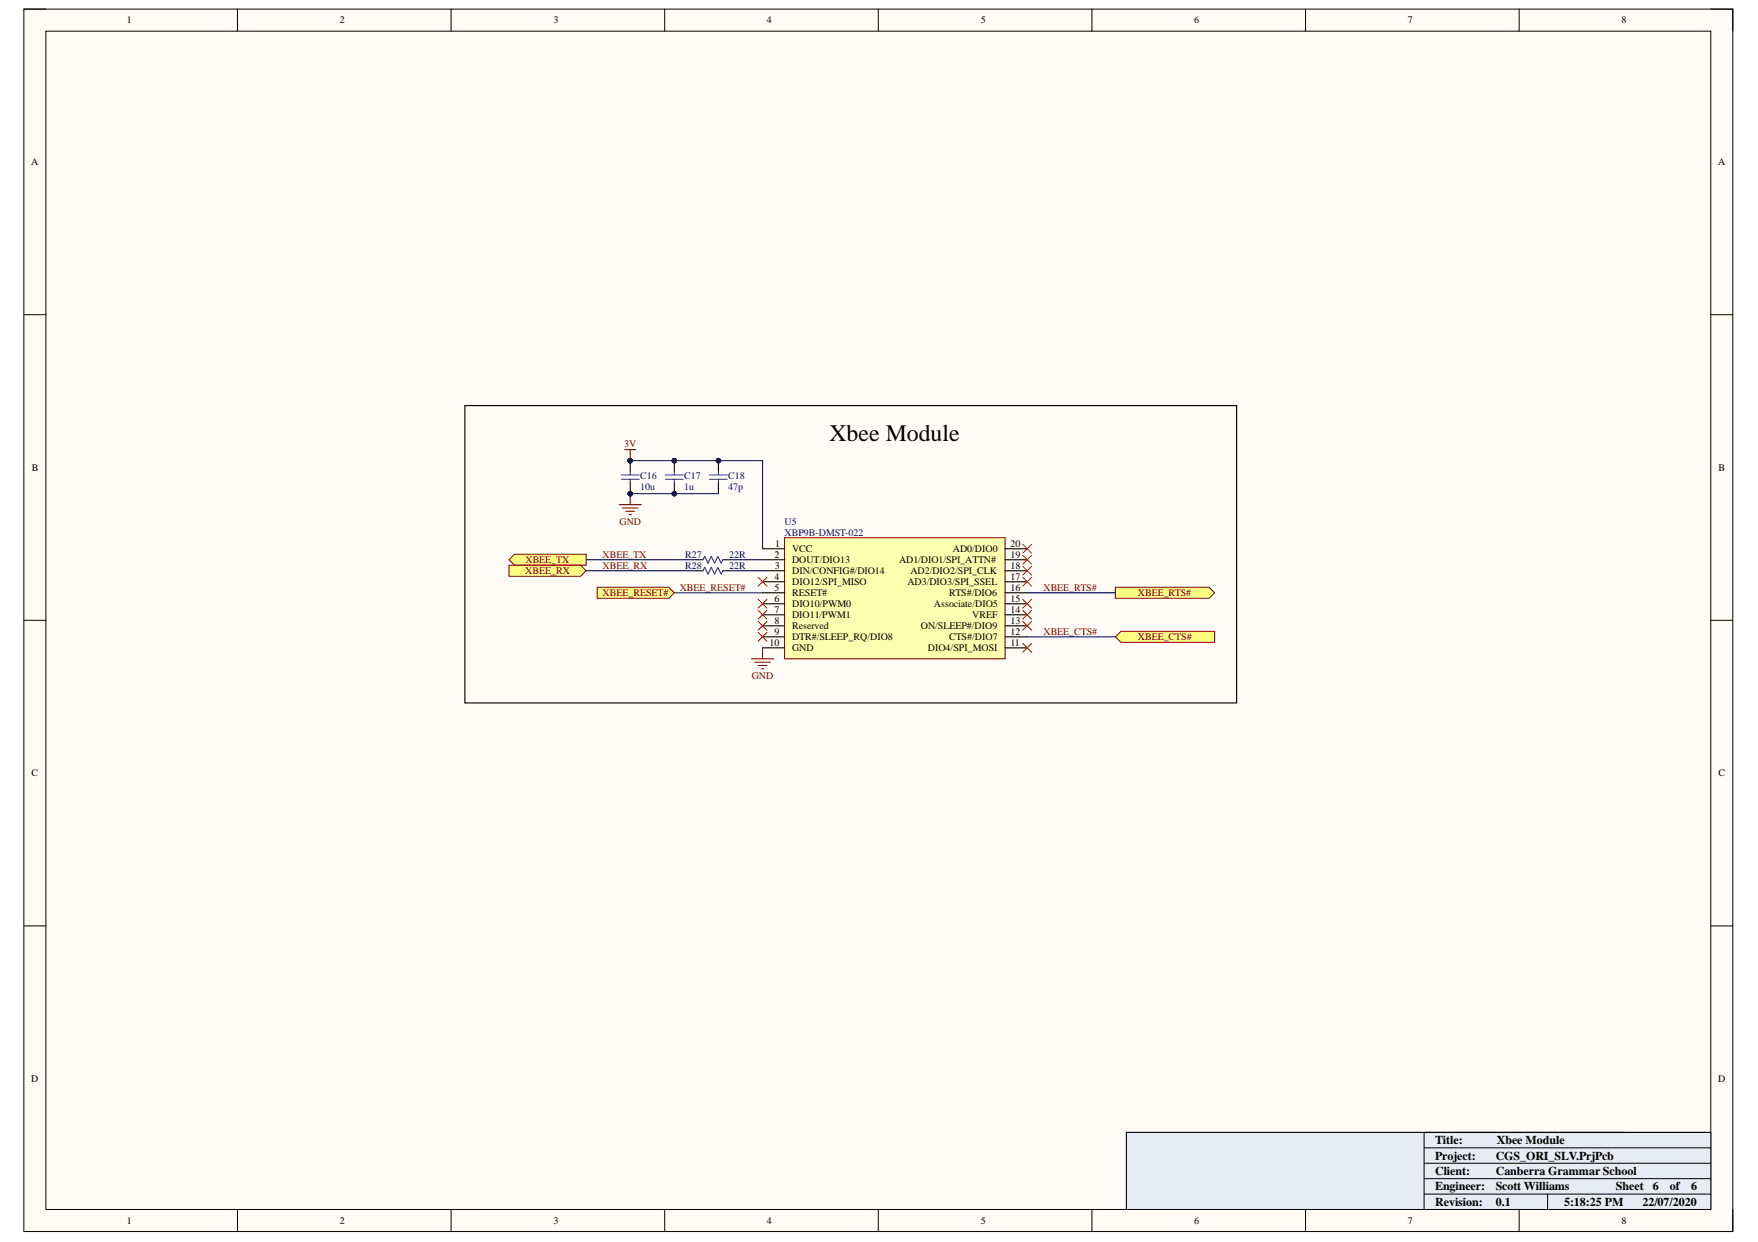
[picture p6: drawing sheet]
<svg xmlns="http://www.w3.org/2000/svg" width="297mm" height="210mm" viewBox="0 0 297 210" stroke-linecap="round" stroke-linejoin="round" font-family="sans-serif">
<defs><g id="words">
<text font-size="4" x="140.2" y="74.5">Xbee Module</text>
<g font-size="2">
<text x="242.5" y="196">Project:</text>
<text x="242.5" y="193.4">Title:</text>
<text x="252.7" y="196">CGS_ORI_SLV.PrjPcb</text>
<text x="252.9" y="193.4">Xbee Module</text>
<text x="242.5" y="203.8">Revision:</text>
<text x="242.5" y="201.2">Engineer:</text>
<text x="242.5" y="198.6">Client:</text>
<text x="252.7" y="203.8">0.1</text>
<text x="252.7" y="201.2">Scott Williams</text>
<text x="252.7" y="198.6">Canberra Grammar School</text>
<text x="264.3" y="203.8">5:18:25 PM</text>
<text x="273" y="201.2">Sheet</text>
<text x="277.5" y="203.8">22/07/2020</text>
<text x="279.2" y="201.2">6</text>
<text x="282.2" y="201.2">of</text>
<text x="285.8" y="201.2">6</text>
</g>
<g font-size="1.7">
<text x="21.4" y="4">1</text>
<text x="57.4" y="4">2</text>
<text x="93.5" y="4">3</text>
<text x="129.6" y="4">4</text>
<text x="165.7" y="4">5</text>
<text x="201.7" y="4">6</text>
<text x="237.9" y="4">7</text>
<text x="274" y="4">8</text>
<text x="5.3" y="27.9">A</text>
<text x="290.3" y="27.9">A</text>
<text x="5.4" y="79.6">B</text>
<text x="290.4" y="79.6">B</text>
<text x="130.8" y="94.2">2</text>
<text x="131" y="92.4">1</text>
<text x="133.8" y="93.3">VCC</text>
<text x="133.8" y="95.2">DOUT/DIO13</text>
<text x="151.9" y="95.2">AD1/DIO1/SPI_ATTN#</text>
<text x="161" y="93.3">AD0/DIO0</text>
<text x="170.7" y="94.2">19</text>
<text x="170.7" y="92.4">20</text>
<text x="130.8" y="98">4</text>
<text x="130.8" y="101.7">6</text>
<text x="130.9" y="99.8">5</text>
<text x="130.9" y="96.1">3</text>
<text x="133.8" y="97">DIN/CONFIG#/DIO14</text>
<text x="133.8" y="98.9">DIO12/SPI_MISO</text>
<text x="133.8" y="100.8">RESET#</text>
<text x="153.3" y="98.9">AD3/DIO3/SPI_SSEL</text>
<text x="153.8" y="97">AD2/DIO2/SPI_CLK</text>
<text x="160.4" y="100.8">RTS#/DIO6</text>
<text x="170.7" y="101.7">15</text>
<text x="170.7" y="99.8">16</text>
<text x="170.7" y="98">17</text>
<text x="170.7" y="96.1">18</text>
<text x="130.8" y="103.5">7</text>
<text x="130.8" y="107.3">9</text>
<text x="130.9" y="105.4">8</text>
<text x="133.8" y="102.6">DIO10/PWM0</text>
<text x="133.8" y="104.5">DIO11/PWM1</text>
<text x="133.8" y="106.3">Reserved</text>
<text x="155.6" y="106.3">ON/SLEEP#/DIO9</text>
<text x="157.8" y="102.6">Associate/DIO5</text>
<text x="164.3" y="104.5">VREF</text>
<text x="170.7" y="107.3">12</text>
<text x="170.7" y="105.4">13</text>
<text x="170.7" y="103.5">14</text>
<text x="130" y="109.1">10</text>
<text x="133.8" y="108.2">DTR#/SLEEP_RQ/DIO8</text>
<text x="133.8" y="110.1">GND</text>
<text x="156.8" y="110.1">DIO4/SPI_MOSI</text>
<text x="160.4" y="108.2">CTS#/DIO7</text>
<text x="170.7" y="109.1">11</text>
<text x="5.3" y="131.2">C</text>
<text x="290.4" y="131.2">C</text>
<text x="5.3" y="182.9">D</text>
<text x="290.3" y="182.9">D</text>
<text x="21.4" y="206.8">1</text>
<text x="57.4" y="206.8">2</text>
<text x="93.5" y="206.8">3</text>
<text x="129.6" y="206.8">4</text>
<text x="165.7" y="206.8">5</text>
<text x="201.7" y="206.8">6</text>
<text x="237.9" y="206.8">7</text>
<text x="274" y="206.8">8</text>
</g>
<g font-size="1.7" fill="#800000">
<text x="105.5" y="75.6">3V</text>
<text x="104.7" y="88.7">GND</text>
<text x="88.8" y="95.2">XBEE_TX</text>
<text x="101.8" y="94.2">XBEE_TX</text>
<text x="88.8" y="97">XBEE_RX</text>
<text x="101.8" y="96.1">XBEE_RX</text>
<text x="101.8" y="100.8">XBEE_RESET#</text>
<text x="114.9" y="99.8">XBEE_RESET#</text>
<text x="176.3" y="99.8">XBEE_RTS#</text>
<text x="192.3" y="100.8">XBEE_RTS#</text>
<text x="176.3" y="107.3">XBEE_CTS#</text>
<text x="192.3" y="108.2">XBEE_CTS#</text>
<text x="127" y="114.7">GND</text>
</g>
<g font-size="1.7" fill="#000080">
<text x="108.2" y="81">C16</text>
<text x="108.2" y="82.9">10u</text>
<text x="115.6" y="81">C17</text>
<text x="115.6" y="82.9">1u</text>
<text x="123.1" y="81">C18</text>
<text x="123.1" y="82.9">47p</text>
<text x="132.6" y="88.7">U5</text>
<text x="115.8" y="94.2">R27</text>
<text x="123.2" y="94.2">22R</text>
<text x="132.6" y="90.5">XBP9B-DMST-022</text>
<text x="115.8" y="96.1">R28</text>
<text x="123.2" y="96.1">22R</text>
</g>
</g></defs>
<path d="M4 1.5h288.8v206.6h-288.8z" fill-rule="evenodd" fill="#fffcf8"/>
<path d="M4 1.5h288.8v206.6h-288.8z" fill="none" stroke="#000" stroke-width=".17"/>
<path d="M7.8 5.3h281.3v199.1h-281.3z" fill-rule="evenodd" fill="#fffcf8"/>
<g fill="none" stroke="#000" stroke-width=".17">
<path d="M4 1.5h3.8M7.8 5.3h281.3v199.1h-281.3zM40.1 1.5v3.8M76.2 1.5v3.8M112.3 1.5v3.8M148.4 1.5v3.8M184.5 1.5v3.8M220.6 1.5v3.8M256.7 1.5v3.8M289.1 1.5h3.7v3.8M4 53.2h3.8M289.1 53.2h3.7"/>
<path d="M4 104.8h3.8M289.1 104.8h3.7M4 156.5h3.8M289.1 156.5h3.7M274.5 191.4h-84.2v13M40.1 204.4v3.7M76.2 204.4v3.7M112.3 204.4v3.7M148.4 204.4v3.7M184.5 204.4v3.7M220.6 204.4v3.7M256.7 204.4v3.7"/>
<path d="M292.8 204.4v3.7"/>
</g>
<path d="M190.3 191.4h98.8v13h-98.8z" fill-rule="evenodd" fill="#e6ebf4"/>
<path d="M190.3 191.4h98.8v13h-98.8zM240.6 196.6h48.5M240.6 199.2h48.5M240.6 194h48.5M289.1 191.4h-48.5v13M240.6 201.8h48.5M261.5 201.8v2.6" fill="none" stroke="#000" stroke-width=".17"/>
<path d="M78.5 68.5h130.4v50.3h-130.4z" fill="none" stroke="#000" stroke-width=".19"/>
<path d="M132.6 90.9h37.2v20.4h-37.2z" fill-rule="evenodd" fill="#ffffb0"/>
<path d="M132.6 90.9h37.2v20.4h-37.2z" fill="none" stroke="#800000" stroke-width=".17"/>
<g fill="none" stroke="#000" stroke-width=".19">
<path d="M128.8 92.7h3.8M128.8 94.6h3.8M128.8 96.5h3.8M128.8 98.3h3.8M169.8 94.6h3.8M169.8 96.5h3.8M169.8 98.3h3.8M169.8 92.7h3.8M128.8 100.2h3.8M128.8 102h3.8M128.8 103.9h3.8M128.8 105.8h3.8"/>
<path d="M128.8 107.6h3.8M128.8 109.5h3.8M169.8 100.2h3.8M169.8 102h3.8M169.8 103.9h3.8M169.8 105.8h3.8M169.8 107.6h3.8M169.8 109.5h3.8"/>
</g>
<path d="M105.6 76h1.8M106.5 76v1.8M127 111.3h3.7M127.5 111.9h2.6M128.1 112.5h1.5M128.7 113h.3M128.8 109.5v1.8" fill="none" stroke="#800000" stroke-width=".19"/>
<circle cx="106.5" cy="77.8" r=".37" fill="#000080"/>
<circle cx="106.5" cy="77.8" r=".37" fill="none" stroke="#000080" stroke-width=".17"/>
<g fill="none" stroke="#f00" stroke-width=".17">
<path d="M128.1 97.6l1.5 1.5M129.6 97.6l-1.5 1.5M172.8 97.6l1.5 1.5M172.8 95.7l1.5 1.5M172.8 92l1.5 1.5M172.8 93.9l1.5 1.4M174.3 97.6l-1.5 1.5M174.3 95.7l-1.5 1.5M174.3 92l-1.5 1.5M174.3 93.9l-1.5 1.4M128.1 105l1.5 1.5M128.1 101.3l1.5 1.5"/>
<path d="M128.1 103.2l1.5 1.4M128.1 106.9l1.5 1.5M129.6 105l-1.5 1.5M129.6 101.3l-1.5 1.5M129.6 103.2l-1.5 1.4M129.6 106.9l-1.5 1.5M172.8 108.7l1.5 1.5M172.8 103.2l1.5 1.5M172.8 101.3l1.5 1.5M172.8 105l1.5 1.5M174.3 108.7l-1.5 1.5M174.3 103.2l-1.5 1.5"/>
<path d="M174.3 101.3l-1.5 1.5M174.3 105l-1.5 1.5"/>
</g>
<path d="M86 94.6l.9-.9h12.1v1.8h-12.1z" fill-rule="evenodd" fill="#ffff80"/>
<path d="M86 94.6l.9-.9h12.1v1.8h-12.1z" fill="none" stroke="#800000" stroke-width=".17"/>
<path d="M86 95.5h12.1l.9 1-.9 .9h-12.1z" fill-rule="evenodd" fill="#ffff80"/>
<path d="M86 95.5h12.1l.9 1-.9 .9h-12.1z" fill="none" stroke="#800000" stroke-width=".17"/>
<path d="M188.5 99.3h15.8l.9 .9-.9 .9h-15.8z" fill-rule="evenodd" fill="#ffff80"/>
<path d="M188.5 99.3h15.8l.9 .9-.9 .9h-15.8z" fill="none" stroke="#800000" stroke-width=".17"/>
<path d="M188.5 107.6l.9-.9h15.8v1.9h-15.8z" fill-rule="evenodd" fill="#ffff80"/>
<path d="M188.5 107.6l.9-.9h15.8v1.9h-15.8z" fill="none" stroke="#800000" stroke-width=".17"/>
<path d="M104.6 85.3h3.7M105.2 85.9h2.6M105.7 86.4h1.5M106.3 87h.4M106.5 83.4v1.9" fill="none" stroke="#800000" stroke-width=".19"/>
<circle cx="106.5" cy="83.4" r=".37" fill="#000080"/>
<circle cx="106.5" cy="83.4" r=".37" fill="none" stroke="#000080" stroke-width=".17"/>
<circle cx="106.5" cy="83.4" r=".37" fill="#000080"/>
<circle cx="106.5" cy="83.4" r=".37" fill="none" stroke="#000080" stroke-width=".17"/>
<circle cx="106.5" cy="77.8" r=".37" fill="#000080"/>
<circle cx="106.5" cy="77.8" r=".37" fill="none" stroke="#000080" stroke-width=".17"/>
<path d="M106.5 81.6v1.8" fill="none" stroke="#000" stroke-width=".19"/>
<circle cx="106.5" cy="83.4" r=".37" fill="#000080"/>
<circle cx="106.5" cy="83.4" r=".37" fill="none" stroke="#000080" stroke-width=".17"/>
<path d="M106.5 77.8v1.9" fill="none" stroke="#000" stroke-width=".19"/>
<circle cx="106.5" cy="77.8" r=".37" fill="#000080"/>
<circle cx="106.5" cy="77.8" r=".37" fill="none" stroke="#000080" stroke-width=".17"/>
<path d="M106.5 79.7v.6M105 80.3h3M105 81h3M106.5 81v.6" fill="none" stroke="#00f" stroke-width=".19"/>
<circle cx="113.9" cy="83.4" r=".37" fill="#000080"/>
<circle cx="113.9" cy="83.4" r=".37" fill="none" stroke="#000080" stroke-width=".17"/>
<circle cx="113.9" cy="77.8" r=".37" fill="#000080"/>
<circle cx="113.9" cy="77.8" r=".37" fill="none" stroke="#000080" stroke-width=".17"/>
<path d="M113.9 81.6v1.8" fill="none" stroke="#000" stroke-width=".19"/>
<circle cx="113.9" cy="83.4" r=".37" fill="#000080"/>
<circle cx="113.9" cy="83.4" r=".37" fill="none" stroke="#000080" stroke-width=".17"/>
<path d="M113.9 77.8v1.9" fill="none" stroke="#000" stroke-width=".19"/>
<circle cx="113.9" cy="77.8" r=".37" fill="#000080"/>
<circle cx="113.9" cy="77.8" r=".37" fill="none" stroke="#000080" stroke-width=".17"/>
<path d="M113.9 79.7v.6M112.4 80.3h3M112.4 81h3M113.9 81v.6" fill="none" stroke="#00f" stroke-width=".19"/>
<circle cx="121.4" cy="77.8" r=".37" fill="#000080"/>
<circle cx="121.4" cy="77.8" r=".37" fill="none" stroke="#000080" stroke-width=".17"/>
<path d="M121.4 77.8v1.9M121.4 81.6v1.8" fill="none" stroke="#000" stroke-width=".19"/>
<circle cx="121.4" cy="77.8" r=".37" fill="#000080"/>
<circle cx="121.4" cy="77.8" r=".37" fill="none" stroke="#000080" stroke-width=".17"/>
<path d="M121.4 79.7v.6M119.9 80.3h3M119.9 81h3M121.4 81v.6" fill="none" stroke="#00f" stroke-width=".19"/>
<path d="M100.9 99.3h12.1l.9 .9-.9 .9h-12.1z" fill-rule="evenodd" fill="#ffff80"/>
<path d="M100.9 99.3h12.1l.9 .9-.9 .9h-12.1z" fill="none" stroke="#800000" stroke-width=".17"/>
<path d="M106.5 83.4h14.9M173.6 107.6h14.9" fill="none" stroke="#000080" stroke-width=".19"/>
<circle cx="106.5" cy="83.4" r=".37" fill="#000080"/>
<circle cx="106.5" cy="83.4" r=".37" fill="none" stroke="#000080" stroke-width=".17"/>
<circle cx="113.9" cy="83.4" r=".37" fill="#000080"/>
<circle cx="113.9" cy="83.4" r=".37" fill="none" stroke="#000080" stroke-width=".17"/>
<path d="M106.5 77.8h22.3v14.9" fill="none" stroke="#000080" stroke-width=".19"/>
<circle cx="106.5" cy="77.8" r=".37" fill="#000080"/>
<circle cx="106.5" cy="77.8" r=".37" fill="none" stroke="#000080" stroke-width=".17"/>
<circle cx="113.9" cy="77.8" r=".37" fill="#000080"/>
<circle cx="113.9" cy="77.8" r=".37" fill="none" stroke="#000080" stroke-width=".17"/>
<circle cx="121.4" cy="77.8" r=".37" fill="#000080"/>
<circle cx="121.4" cy="77.8" r=".37" fill="none" stroke="#000080" stroke-width=".17"/>
<path d="M99 94.6h18.7M99 96.5h18.7M123.3 94.6h5.5M123.3 96.5h5.5M113.9 100.2h14.9M173.6 100.2h14.9" fill="none" stroke="#000080" stroke-width=".19"/>
<path d="M117.7 94.6h1.1M117.7 96.5h1.1M122.1 94.6h1.2M122.1 96.5h1.2" fill="none" stroke="#000" stroke-width=".19"/>
<path d="M118.8 94.6l.3-.6 .5 1.2 .6-1.2 .5 1.2 .6-1.2 .6 1.2 .2-.6M118.8 96.5l.3-.6 .5 1.1 .6-1.1 .5 1.1 .6-1.1 .6 1.1 .2-.5" fill="none" stroke="#00f" stroke-width=".19"/>
<use href="#words"/>
</svg>
